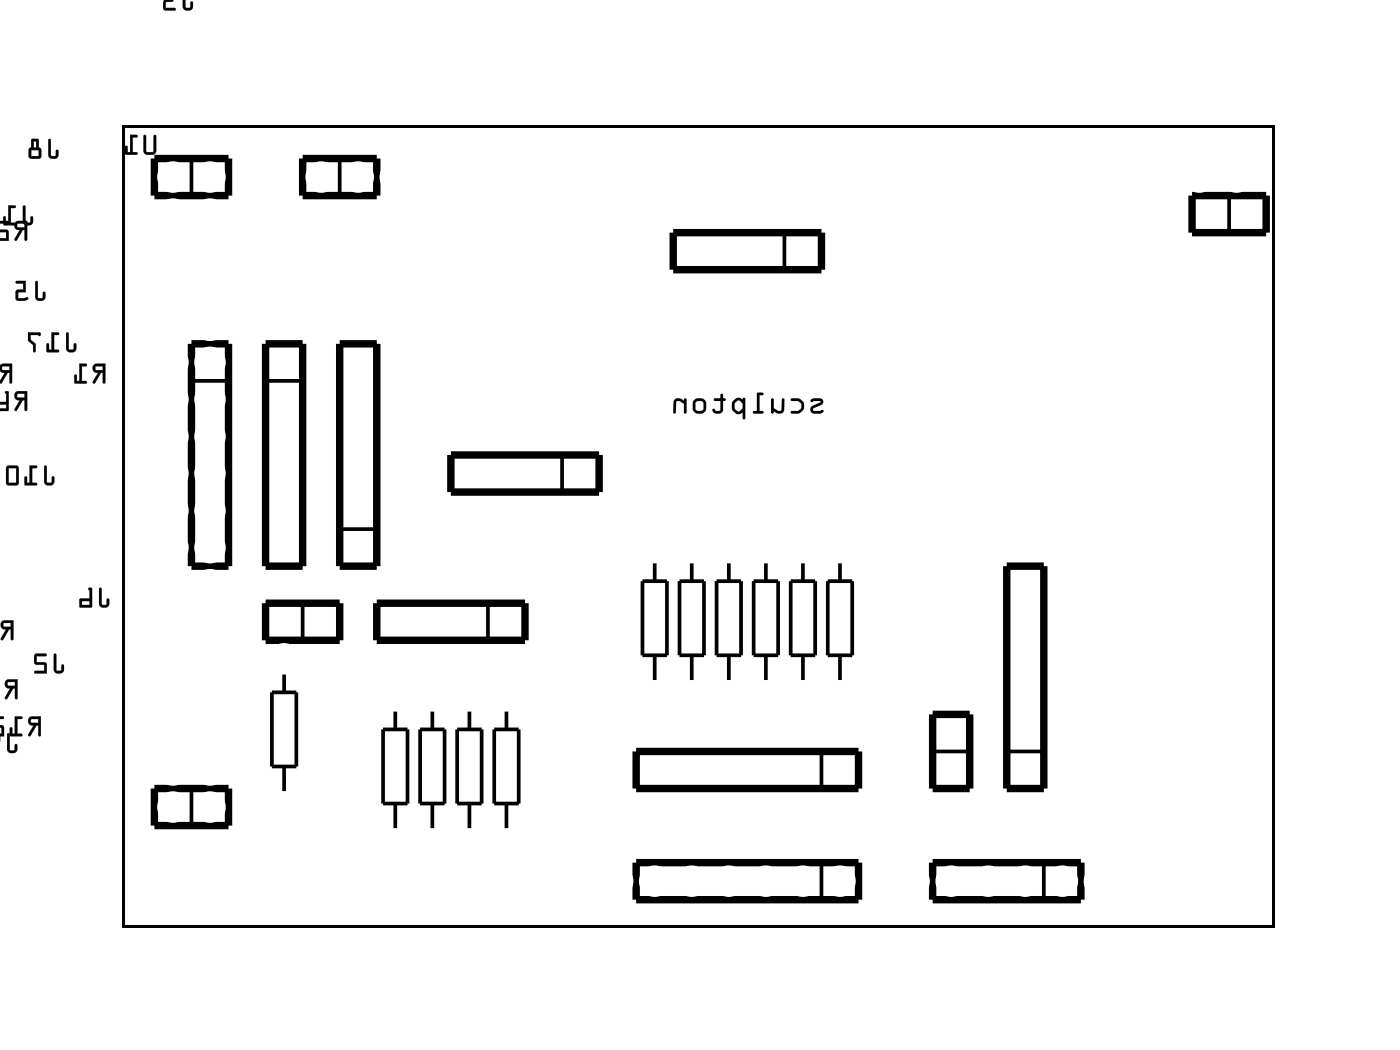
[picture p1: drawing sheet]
<svg xmlns="http://www.w3.org/2000/svg" width="96mm" height="72mm" viewBox="0 0 96 72" stroke-linecap="round" stroke-linejoin="round" font-family="sans-serif">
<path d="M8.5 8.7h78.8v54.8h-78.8z" fill="none" stroke="#000" stroke-width=".2"/>
<path d="M8.5 8.7h78.8v54.8h-78.8z" fill="none" stroke="#000" stroke-width=".07"/>
<g fill="none" stroke="#000" stroke-width=".51">
<path d="M10.6 10.9h5.1v2.5h-5.1zM20.7 10.9h5.1v2.5h-5.1zM46.1 15.9h10.2v2.6h-10.2zM81.7 13.4h5.1v2.5h-5.1zM13.1 23.6h2.6v15.2h-2.6zM18.2 23.6h2.5v15.2h-2.5zM23.3 23.6h2.5v15.2h-2.5zM30.9 31.2h10.2v2.5h-10.2zM69 38.8h2.5v15.2h-2.5zM10.6 54h5.1v2.6h-5.1zM18.2 41.3h5.1v2.6h-5.1zM25.8 41.3h10.2v2.6h-10.2z"/>
<path d="M43.6 51.5h15.2v2.5h-15.2zM43.6 59.1h15.2v2.6h-15.2zM63.9 59.1h10.2v2.6h-10.2zM63.9 49h2.6v5h-2.6z"/>
</g>
<g fill="none" stroke="#000" stroke-width=".25">
<path d="M13.1 10.9v2.5M23.3 10.9v2.5M53.8 15.9v2.6M84.2 13.4v2.5M13.1 26.1h2.6M18.2 26.1h2.5M23.3 36.3h2.5M38.5 31.2v2.5M44 39.8h1.7v5.1h-1.7zM44.9 38.5v1.3M46.6 39.8h1.7v5.1h-1.7zM47.4 38.5v1.3"/>
<path d="M49.1 39.8h1.7v5.1h-1.7zM50 38.5v1.3M51.7 39.8h1.6v5.1h-1.6zM52.5 38.5v1.3M54.2 39.8h1.7v5.1h-1.7zM55 38.5v1.3M56.7 39.8h1.7v5.1h-1.7zM57.6 38.5v1.3M13.1 54v2.6M18.6 47.5h1.7v5h-1.7zM19.5 46.1v1.4M19.5 52.5v1.9"/>
<path d="M20.7 41.3v2.6M26.3 50h1.6v5.1h-1.6zM27.1 48.6v1.4M27.1 55.1v1.8M28.8 50h1.7v5.1h-1.7zM29.6 48.6v1.4M29.6 55.1v1.8M31.3 50h1.7v5.1h-1.7zM32.2 48.6v1.4M32.2 55.1v1.8M33.4 41.3v2.6M33.9 50h1.7v5.1h-1.7z"/>
<path d="M34.7 48.6v1.4M34.7 55.1v1.8M44.9 44.9v1.8M47.4 44.9v1.8M50 44.9v1.8M52.5 44.9v1.8M55 44.9v1.8M56.3 51.5v2.5M56.3 59.1v2.6M57.6 44.9v1.8M63.9 51.5h2.6M69 51.5h2.5"/>
<path d="M71.5 59.1v2.6"/>
</g>
<g fill="#000">
<path d="M1.1 15.2a.32 .32 0 0 0-.1 .4 .32 .32 0 0 0 .4 .2l-.4 .7h.1l.5-.7h.1v.6l.1 .1 .1-1.4zM1.2 15.3h.5v.3h-.5zM-.1 15.1v.8h.5v.4h-.5v.2h.7l-.1-.7-.6-.1v-.4h.6l.1-.1z"/>
<path d="M1.1 15.2a.32 .32 0 0 0-.1 .4 .32 .32 0 0 0 .4 .2l-.4 .6a.1 .1 0 0 0 0 .1 .1 .1 0 0 0 .2 0l.4-.7h.1v.6a.1 .1 0 0 0 .1 .1 .1 .1 0 0 0 .1-.1v-1.3h-.6zM1.1 15.2l.8-.1-.1 1.4-.1-.1v-.6h-.1l-.4 .7-.2-.1 .4-.6a.31 .31 0 0 1-.4-.2 .31 .31 0 0 1 .1-.4zM1.2 15.4l.5-.1v.3h-.5zM1.2 15.3v.3h.5v-.3zM-.1 15.1v.8h.5v.4h-.5v.2h.7v-.7l-.7-.1v-.4h.6a.1 .1 0 0 0 .1-.1 .1 .1 0 0 0-.1-.1zM-.1 15.2h.7l-.1 .1h-.6v.4l.6 .1 .1 .7h-.7v-.2h.5v-.4h-.5z"/>
<path d="M1.6 14.1v1.1a.36 .36 0 0 0 .3 .3 .36 .36 0 0 0 .4-.3v-.3l-.1-.1-.1 .1v.3h-.3l-.1-1zM.6 14.1v1.2h-.2v-.4l-.1-.1-.1 .6h.8v-.1h-.3v-1h.3l.1-.2zM-.1 14.1v1.3z"/>
<path d="M1.6 14.1v1.1a.37 .37 0 0 0 .3 .3 .37 .37 0 0 0 .4-.3v-.3a.1 .1 0 0 0-.1-.1 .1 .1 0 0 0-.1 .1v.3h-.3v-1zM1.6 14.1l.1 .1v1h.4l.1-.4 .1 .1v.3a.35 .35 0 0 1-.4 .2 .35 .35 0 0 1-.3-.2zM.6 14.1v1.2h-.2v-.4a.1 .1 0 0 0-.1-.1 .1 .1 0 0 0-.1 .1v.5l.8 .1a.1 .1 0 0 0 .1-.1 .1 .1 0 0 0-.1-.1h-.3v-1h.3a.1 .1 0 0 0 .1-.1 .1 .1 0 0 0-.1-.1zM.6 14.1h.5l-.1 .1h-.3v1.1h.3v.1h-.8l.1-.6 .1 .1v.4h.2zM-.1 14.1v1.4zM-.1 14.1v1.3z"/>
<path d="M3.3 9.5v1.1a.36 .36 0 0 0 .4 .3 .36 .36 0 0 0 .3-.3v-.3h-.1h-.1v.4l-.3-.1v-1zM2.2 9.5l-.1 .6-.1 .2v.5l.1 .1h.6l.1-.2v-.4l-.1-.2-.1-.5zM2.1 10.3h.6v.4h-.6zM2.3 9.7h.2v.4h-.2z"/>
<path d="M3.3 9.5v1.1a.37 .37 0 0 0 .4 .3 .37 .37 0 0 0 .3-.3v-.3a.1 .1 0 0 0-.1 0 .1 .1 0 0 0-.1 0v.4h-.3v-1.1zM3.3 9.6h.2v1.1h.3l.1-.4h.1v.3a.35 .35 0 0 1-.3 .3 .35 .35 0 0 1-.4-.3zM2.2 9.5l-.1 .6-.1 .2v.5l.1 .1h.6l.1-.2v-.4l-.1-.2v-.5zM2.2 9.6h.4v.5l.2 .2v.4l-.1 .2h-.6l-.1-.1v-.5l.1-.2zM2.1 10.3h.6v.4h-.6zM2.1 10.3v.4h.6v-.4zM2.3 9.7h.2v.4h-.2zM2.3 9.7v.4h.2v-.4z"/>
<path d="M9.9 9.3v1.1l.1 .2h.5l.2-.3v-1h-.1h-.1v1.1h-.4l-.1-.1v-1zM8.9 9.2v1.2h-.2v-.4h-.1v.6h.8v-.2h-.3v-1h.3v-.1z"/>
<path d="M9.9 9.3l-.1 1 .1 .2 .2 .1h.4l.2-.2v-1.1a.1 .1 0 0 0-.1-.1 .1 .1 0 0 0-.1 .1v1.1h-.4l-.1-.1v-1zM9.9 9.3h.1v1l.1 .1h.4v-1.1h.1h.1v1l-.2 .3h-.5l-.1-.2zM8.9 9.2v1.2h-.2l.1-.3a.1 .1 0 0 0-.1-.1 .1 .1 0 0 0-.1 .1v.5h.8a.1 .1 0 0 0 0-.1 .1 .1 0 0 0 0-.1h-.3v-1h.3a.1 .1 0 0 0 0-.1 .1 .1 0 0 0 0-.1zM8.9 9.2l.5 .1v.1h-.3v1h.3v.2l-.8-.1v-.5h.1v.4h.2z"/>
<path d="M12.5 -.1v.6a.36 .36 0 0 0 .4 .2 .36 .36 0 0 0 .3-.2v-.3l-.1-.1v.1l-.1 .3h-.3v-.6zM11.2 -.1v.1v.2v.5h.8v-.1l-.6-.1v-.3l.4-.1 .1-.1h-.1l-.4-.1h.6z"/>
<path d="M12.5 -.1v.6a.37 .37 0 0 0 .4 .2 .37 .37 0 0 0 .3-.2v-.3a.1 .1 0 0 0-.1-.1 .1 .1 0 0 0-.1 .1v.3h-.2l-.1-.6zM12.5 -.1h.2v.6h.3l.1-.4 .1 .1v.3a.35 .35 0 0 1-.3 .2 .35 .35 0 0 1-.4-.2zM11.2 -.1v.1v.2v.5h.8a.1 .1 0 0 0 .1-.1 .1 .1 0 0 0-.1-.1h-.6v-.3l.4-.1a.09 .09 0 0 0 .1-.1 .09 .09 0 0 0-.1-.1h-.4h.7zM11.2 -.1h.8h-.7l.5 .1h.1l-.1 .1h-.4l-.1 .5h.7v.1h-.8v-.5l.1-.2z"/>
<path d="M0 25a.32 .32 0 0 0 0 .4 .32 .32 0 0 0 .3 .1l-.3 .7 .1 .1 .4-.8h.1v.7l.2 .1v-1.4zM.2 25.1h.4v.3h-.4zM-.1 24.9v1.4z"/>
<path d="M0 25a.32 .32 0 0 0 0 .4 .32 .32 0 0 0 .3 .1l-.3 .7a.1 .1 0 0 0 0 .1 .1 .1 0 0 0 .1 0l.4-.8h.1v.7a.1 .1 0 0 0 .1 .1 .1 .1 0 0 0 .1-.1v-1.3h-.6zM0 25l.8-.1v1.4l-.1-.1v-.7h-.2l-.4 .7h-.1l.3-.7a.31 .31 0 0 1-.3-.1 .31 .31 0 0 1 0-.4zM.2 25.1h.4v.3h-.4zM.2 25.1v.3h.5v-.3zM-.1 24.9v1.4zM-.1 24.9v1.4z"/>
<path d="M1.1 26.9a.32 .32 0 0 0-.1 .4 .32 .32 0 0 0 .4 .1l-.4 .7 .1 .1 .5-.8h.1v.7l.1 .1 .1-1.4zM1.2 27h.5v.3l-.5-.1zM.4 26.8v.7h-.5v.7l.7-.1v-1.2l-.1-.1zM-.1 27.7h.5v.3h-.5z"/>
<path d="M1.1 26.9a.32 .32 0 0 0-.1 .4 .32 .32 0 0 0 .4 .1l-.4 .6a.1 .1 0 0 0 0 .2 .11 .11 0 0 0 .2-.1l.4-.7h.1v.7a.1 .1 0 0 0 .1 .1 .1 .1 0 0 0 .1-.1v-1.3h-.6zM1.1 26.9l.8-.1-.1 1.4-.1-.1v-.7h-.1l-.4 .7h-.2l.4-.7a.31 .31 0 0 1-.4-.1 .31 .31 0 0 1 .1-.4zM1.2 27h.5v.3l-.5-.1zM1.2 27v.3h.5v-.3zM.4 26.8v.7h-.5v.7l.7-.1v-1.2l-.1-.1zM.4 26.8l.2 .1v1.2l-.7 .1v-.6h.5zM-.1 27.7h.5v.3h-.5zM-.1 27.7v.3h.5v-.3z"/>
<path d="M2.4 19.3v1.1a.36 .36 0 0 0 .4 .2 .36 .36 0 0 0 .3-.2v-.3l-.1-.1-.1 .1v.3h-.3v-1.1zM1.1 19.3v.1h.5v.4l-.5 .1v.6l.1 .1h.4a.15 .15 0 0 0 .3 0 .15 .15 0 0 0-.1-.2h-.6v-.4h.6v-.7z"/>
<path d="M2.4 19.3v1.1a.37 .37 0 0 0 .4 .2 .37 .37 0 0 0 .3-.2v-.3a.1 .1 0 0 0-.1-.1 .1 .1 0 0 0-.1 .1v.3h-.3v-1.1zM2.4 19.3h.2v1.1h.3l.1-.4 .1 .1v.3a.35 .35 0 0 1-.3 .2 .35 .35 0 0 1-.4-.2zM1.1 19.3v.1h.5v.4l-.5 .1v.6l.1 .1 .7-.1a.1 .1 0 0 0 0-.1 .1 .1 0 0 0-.1 0h-.6v-.4h.6v-.8zM1.1 19.3h.7v.7h-.6v.5l.6-.1h.1v.1l-.7 .1-.1-.1v-.6h.5v-.5h-.5z"/>
<path d="M3.1 31.9l-.1 1.1a.36 .36 0 0 0 .4 .3 .36 .36 0 0 0 .3-.3v-.3l-.1-.1v.1l-.1 .4-.3-.1v-1zM2 31.9v1.2h-.1l-.1-.4h-.1v.5l.8 .1v-.2h-.3v-1h.3v-.1zM.5 32l-.1 1.2 .2 .1h.6l.1-.2v-1.1l-.2-.1zM.6 32.1h.5v1h-.5z"/>
<path d="M3 31.9v1.1a.37 .37 0 0 0 .4 .3 .37 .37 0 0 0 .3-.3v-.3a.1 .1 0 0 0-.1-.1 .1 .1 0 0 0-.1 .1v.4h-.3v-1.1zM3.1 31.9l.1 .1v1l.3 .1 .1-.4h.1v.3a.35 .35 0 0 1-.3 .3 .35 .35 0 0 1-.4-.3zM2 31.9v1.2h-.1v-.4a.1 .1 0 0 0-.1-.1 .1 .1 0 0 0-.1 .1v.6h.8a.1 .1 0 0 0 .1-.1 .1 .1 0 0 0-.1-.1h-.3v-1h.3a.1 .1 0 0 0 .1-.1 .1 .1 0 0 0-.1-.1zM2 31.9l.5 .1v.1h-.3v1h.3v.2l-.8-.1v-.5h.1v.4h.2zM.5 32l-.1 1.2 .2 .1h.6l.1-.2v-1.1l-.2-.1zM.5 32l.6-.1 .2 .1v1.1l-.1 .1-.6 .1-.2-.1zM.6 32.1h.5v1h-.5zM.6 32.1v1h.5v-1z"/>
<path d="M4.6 22.8l-.1 1.1a.36 .36 0 0 0 .4 .3 .36 .36 0 0 0 .3-.3v-.3l-.1-.1v.1l-.1 .3h-.3v-1zM3.5 22.8v1.2h-.1v-.4l-.2-.1v.6h.8v-.1h-.3v-1h.3v-.2zM1.9 22.8v.6l.4 .3v.4h.1v-.5l-.3-.3v-.3h.5h.1l.1-.2z"/>
<path d="M4.6 22.8l-.1 1.1a.37 .37 0 0 0 .4 .3 .37 .37 0 0 0 .3-.3v-.3a.1 .1 0 0 0-.1-.1 .1 .1 0 0 0-.1 .1v.3h-.3v-1zM4.6 22.8l.1 .1v1l.3 .1 .1-.5 .1 .1v.3a.35 .35 0 0 1-.3 .2 .35 .35 0 0 1-.4-.2zM3.5 22.8v1.2h-.1v-.4a.1 .1 0 0 0-.1-.1 .1 .1 0 0 0-.1 .1v.5l.8 .1a.1 .1 0 0 0 .1-.1 .1 .1 0 0 0-.1-.1h-.3v-1h.3a.1 .1 0 0 0 .1-.1 .1 .1 0 0 0-.1-.1zM3.5 22.8h.5v.1l-.3 .1v1h.3v.1h-.8v-.6l.1 .1 .1 .4h.1zM1.9 22.8v.6l.4 .3v.4a.1 .1 0 0 0 .1 .1 .1 .1 0 0 0 .1-.1l-.1-.5-.3-.3v-.3h.5h.1l.1-.2zM1.9 22.8h.9l-.1 .2h-.1h-.5v.3l.3 .3v.5h-.1v-.5l-.4-.3z"/>
<path d="M6.4 25a.32 .32 0 0 0 0 .4 .32 .32 0 0 0 .3 .1l-.3 .7 .1 .1 .4-.8h.1v.7l.2 .1v-1.4zM6.6 25.1h.4v.3h-.4zM5.4 24.9v1.2h-.1v-.4h-.2v.5l.8 .1v-.2h-.3v-1h.3l.1-.1z"/>
<path d="M6.4 25a.32 .32 0 0 0 0 .4 .32 .32 0 0 0 .3 .1l-.3 .7a.1 .1 0 0 0 0 .1 .1 .1 0 0 0 .1 0l.4-.8h.1v.7a.1 .1 0 0 0 .1 .1 .1 .1 0 0 0 .1-.1v-1.3h-.6zM6.4 25l.8-.1v1.4l-.1-.1v-.7h-.2l-.4 .7h-.1l.3-.7a.31 .31 0 0 1-.3-.1 .31 .31 0 0 1 0-.4zM6.6 25.1h.4v.3h-.4zM6.6 25.1v.3h.5v-.3zM5.4 24.9v1.2h-.1v-.3a.1 .1 0 0 0-.1-.1 .1 .1 0 0 0-.1 .1v.5h.8a.1 .1 0 0 0 .1-.1 .1 .1 0 0 0-.1-.1h-.3v-1h.3a.1 .1 0 0 0 .1-.1 .1 .1 0 0 0-.1-.1zM5.4 24.9l.5 .1v.1h-.3v1h.3v.2l-.8-.1v-.5h.2v.4h.1z"/>
<path d="M55.6 27.4a.1 .1 0 0 0 0 .2 .11 .11 0 0 0 .2-.1h.4l-.6 .4-.1 .2 .1 .2 .6 .1 .2-.1a.1 .1 0 0 0 0-.2 .1 .1 0 0 0-.2 0l-.4 .1-.1-.1 .6-.3a.24 .24 0 0 0 .1-.3 .24 .24 0 0 0-.2-.2h-.4zM55.6 27.4a.71 .71 0 0 1 .8 0v.1l-.1 .2-.6 .4 .1 .1 .5-.1a.1 .1 0 0 1 .1 0 .1 .1 0 0 1 0 .2l-.6 .1a.29 .29 0 0 1-.3-.3 .29 .29 0 0 1 .2-.3l.5-.3h-.4a.12 .12 0 0 1-.2 .1 .12 .12 0 0 1 0-.2zM54.2 27.3v.2h.5l.2 .2v.3l-.2 .1-.4 .1a.09 .09 0 0 0-.1 .1 .09 .09 0 0 0 .1 .1l.6-.1 .2-.2v-.4l-.1-.2-.2-.2zM54.2 27.3l.7 .1a.52 .52 0 0 1 0 .9l-.6 .1a.09 .09 0 0 1-.1-.1 .09 .09 0 0 1 .1-.1l.4-.1 .2-.1v-.3l-.2-.2h-.5zM52.9 27.3l-.1 1a.09 .09 0 0 0 .1 .1 .09 .09 0 0 0 .1-.1v-.1l.2 .1a.36 .36 0 0 0 .5-.2l.1-.7a.09 .09 0 0 0-.1-.1 .09 .09 0 0 0-.1 .1v.7l-.3 .1-.3-.2v-.6zM52.9 27.3l.1 .1v.6l.3 .2 .2-.1 .1-.7a.09 .09 0 0 1 .1-.1 .09 .09 0 0 1 .1 .1l-.1 .7a.4 .4 0 0 1-.3 .3 .4 .4 0 0 1-.4-.2v.1a.09 .09 0 0 1-.1 .1 .09 .09 0 0 1-.1-.1zM51.9 26.9v1.3h-.2a.09 .09 0 0 0-.1 .1 .09 .09 0 0 0 .1 .1h.5a.09 .09 0 0 0 .1-.1 .09 .09 0 0 0-.1-.1h-.1v-1.1h.1a.09 .09 0 0 0 .1-.1 .09 .09 0 0 0-.1-.1zM51.9 26.9h.3a.09 .09 0 0 1 .1 .1 .09 .09 0 0 1-.1 .1h-.1v1.1h.1a.09 .09 0 0 1 .1 .1 .09 .09 0 0 1-.1 .1h-.5a.09 .09 0 0 1-.1-.1 .09 .09 0 0 1 .1-.1h.2zM50.3 27.5l-.1 .1v.5l.3 .3h.2l.2-.2v.5a.09 .09 0 0 0 .1 0 .09 .09 0 0 0 .1 0v-1.3a.1 .1 0 0 0-.1-.1 .1 .1 0 0 0-.1 .1l-.3-.1zM50.3 27.5a.37 .37 0 0 1 .6-.1 .1 .1 0 0 1 .1-.1 .1 .1 0 0 1 .1 .1v1.3a.09 .09 0 0 1-.1 0 .09 .09 0 0 1-.1 0v-.4l-.2 .1-.3-.1a.63 .63 0 0 1-.2-.7zM50.4 27.6l.2-.2 .3 .3v.3l-.2 .2-.3-.2zM50.4 27.6v.4l.3 .2 .2-.2v-.3l-.3-.3zM48.9 27.3l.1 .2h.4v.6l-.1 .1h-.2l-.2-.2-.1 .1a.39 .39 0 0 0 .4 .3 .39 .39 0 0 0 .4-.3v-.6h.1a.09 .09 0 0 0 0-.1 .09 .09 0 0 0 0-.1h-.1v-.2a.09 .09 0 0 0-.1-.1 .09 .09 0 0 0-.1 .1v.2zM48.9 27.3h.5v-.2a.09 .09 0 0 1 .1-.1 .09 .09 0 0 1 .1 .1v.2h.1a.09 .09 0 0 1 0 .1 .09 .09 0 0 1 0 .1h-.1v.6a.37 .37 0 0 1-.4 .3 .37 .37 0 0 1-.4-.3l.1-.1 .2 .2h.2l.1-.1v-.6h-.4zM47.4 27.8a.53 .53 0 0 0 1 0 .53 .53 0 0 0-1 0zM47.4 27.8a.53 .53 0 0 1 1 0 .53 .53 0 0 1-1 0zM47.7 27.5h.4l.1 .1v.4l-.1 .1-.3 .1-.1-.1zM47.7 27.5v.6l.1 .1 .3-.1 .1-.1v-.4l-.1-.1zM46.2 27.4v.2l-.1 .7a.09 .09 0 0 0 .1 .1 .09 .09 0 0 0 .1-.1v-.7l.1-.1 .5 .2v.6a.09 .09 0 0 0 .1 .1 .09 .09 0 0 0 .1-.1v-.9a.09 .09 0 0 0-.1-.1 .09 .09 0 0 0-.1 .1v.1l-.4-.2zM46.2 27.4l.3-.1 .4 .2v-.1a.09 .09 0 0 1 .1-.1 .09 .09 0 0 1 .1 .1v.9a.09 .09 0 0 1-.1 .1 .09 .09 0 0 1-.1-.1v-.6l-.3-.2h-.2l-.1 .8a.09 .09 0 0 1-.1 .1 .09 .09 0 0 1-.1-.1l.1-.7z"/>
<path d="M55.6 27.4a.11 .11 0 0 0 0 .2 .11 .11 0 0 0 .2-.1h.4l-.5 .3a.29 .29 0 0 0-.2 .3 .29 .29 0 0 0 .3 .3l.6-.1a.12 .12 0 0 0-.1-.2 .12 .12 0 0 0-.1 .1h-.4l-.1-.1 .6-.3a.24 .24 0 0 0 .1-.3 .24 .24 0 0 0-.2-.2h-.4zM54.2 27.3v.2h.5l.2 .2v.3l-.2 .1-.4 .1a.09 .09 0 0 0-.1 .1 .09 .09 0 0 0 .1 .1h.4a.53 .53 0 0 0 .4-.6 .53 .53 0 0 0-.4-.5zM52.9 27.3l-.1 1a.09 .09 0 0 0 .1 .1 .09 .09 0 0 0 .1-.1v-.1a.4 .4 0 0 0 .4 .2 .4 .4 0 0 0 .3-.3l.1-.7a.09 .09 0 0 0-.1-.1 .09 .09 0 0 0-.1 .1v.7l-.3 .1-.3-.2v-.6zM51.9 26.9v1.3h-.2a.09 .09 0 0 0-.1 .1 .09 .09 0 0 0 .1 .1h.5a.09 .09 0 0 0 .1-.1 .09 .09 0 0 0-.1-.1h-.1v-1.1h.1a.09 .09 0 0 0 .1-.1 .09 .09 0 0 0-.1-.1zM50.3 27.5l-.1 .1a.57 .57 0 0 0 .4 .8l.3-.1v.4a.09 .09 0 0 0 .1 0 .09 .09 0 0 0 .1 0v-1.3a.1 .1 0 0 0-.1-.1 .1 .1 0 0 0-.1 .1l-.2-.1a.41 .41 0 0 0-.4 .2zM50.4 27.6l.2-.2 .3 .3v.3l-.2 .2-.3-.2zM48.9 27.3l.1 .2h.4v.6l-.1 .1h-.2l-.2-.2-.1 .1a.37 .37 0 0 0 .4 .3 .37 .37 0 0 0 .4-.3v-.6h.1a.09 .09 0 0 0 0-.1 .09 .09 0 0 0 0-.1h-.1v-.2a.09 .09 0 0 0-.1-.1 .09 .09 0 0 0-.1 .1v.2zM47.4 27.8a.53 .53 0 0 0 1 0 .53 .53 0 0 0-1 0zM47.7 27.5h.4l.1 .1v.4l-.1 .1-.3 .1-.1-.1zM46.2 27.4v.2l-.1 .7a.09 .09 0 0 0 .1 .1 .09 .09 0 0 0 .1-.1v-.7l.1-.1 .5 .2v.6a.09 .09 0 0 0 .1 .1 .09 .09 0 0 0 .1-.1v-.9a.09 .09 0 0 0-.1-.1 .09 .09 0 0 0-.1 .1v.1l-.4-.2z"/>
<path d="M.1 42.6a.32 .32 0 0 0 0 .4 .32 .32 0 0 0 .3 .1l-.3 .7 .1 .1 .4-.8h.1v.7l.2 .1v-1.4zM.3 42.7h.4v.3h-.4zM-.1 42.5v1.4zM-.1 42.5v1.4zM-.1 42.7v1z"/>
<path d="M.1 42.6a.32 .32 0 0 0 0 .4 .32 .32 0 0 0 .3 .1l-.3 .6a.1 .1 0 0 0 0 .2 .1 .1 0 0 0 .1-.1l.4-.7h.1v.7a.1 .1 0 0 0 .1 .1 .1 .1 0 0 0 .1-.1v-1.3h-.6zM.1 42.6l.8-.1v1.4l-.1-.1v-.7h-.2l-.4 .7h-.1l.3-.7a.31 .31 0 0 1-.3-.1 .31 .31 0 0 1 0-.4zM.3 42.7h.4v.3l-.4-.1zM.2 42.7l.1 .3h.5v-.3zM-.1 42.5v1.4zM-.1 42.5v1.4zM-.1 42.5v1.4zM-.1 42.5v1.4zM-.1 42.7v1zM-.1 42.7v1z"/>
<path d="M.5 50.3v1.1a.36 .36 0 0 0 .3 .2 .36 .36 0 0 0 .4-.2v-.4h-.1h-.1v.4h-.3v-1.1zM-.1 50.3v1.3zM-.1 50.4v.3z"/>
<path d="M.5 50.3v1.1a.37 .37 0 0 0 .3 .2 .37 .37 0 0 0 .4-.2v-.3a.1 .1 0 0 0-.1-.1 .1 .1 0 0 0-.1 .1v.3h-.3v-1.1zM.5 50.3h.2v1.1h.3l.1-.4 .1 .1v.3a.35 .35 0 0 1-.4 .2 .35 .35 0 0 1-.3-.2zM-.1 50.2v1.4l.1-.8zM-.1 50.3v1.3zM-.1 50.4v.3zM-.1 50.4v.3z"/>
<path d="M.4 46.6a.32 .32 0 0 0 0 .4 .32 .32 0 0 0 .3 .2l-.4 .7h.2l.4-.7h.1v.6l.1 .1 .1-1.3zM.5 46.8l.5-.1v.3h-.4zM-.1 46.6v1.3zM-.1 46.6v1.3z"/>
<path d="M.4 46.6a.32 .32 0 0 0-.1 .4 .32 .32 0 0 0 .4 .2l-.4 .6a.1 .1 0 0 0 .1 .1 .1 .1 0 0 0 .1 0l.4-.7h.1v.6a.1 .1 0 0 0 .1 .1 .1 .1 0 0 0 .1-.1v-1.2h-.6zM.4 46.6h.8l-.1 1.3-.1-.1v-.6h-.1l-.4 .7h-.2l.4-.7a.31 .31 0 0 1-.3-.2 .31 .31 0 0 1 0-.4zM.5 46.8l.5-.1v.3h-.4zM.5 46.8l.1 .2h.4v-.3zM-.1 46.6v1.3zM-.1 46.6v1.3zM-.1 46.6v1.3zM-.1 46.6v1.3z"/>
<path d="M2 49.2a.32 .32 0 0 0 0 .4 .32 .32 0 0 0 .3 .1l-.4 .7 .2 .1 .4-.8h.1v.7l.1 .1 .1-1.4zM2.1 49.3h.5v.2h-.4zM1 49.1v1.2h-.2v-.4h-.1v.5l.8 .1v-.2h-.3v-1h.3v-.1zM-.1 49.1v.8h.2v.4h-.2v.2h.4v-.7l-.4-.1v-.4h.3l.1-.1z"/>
<path d="M2 49.2a.32 .32 0 0 0-.1 .4 .32 .32 0 0 0 .4 .1l-.4 .6a.11 .11 0 0 0 .1 .2 .1 .1 0 0 0 .1-.1l.4-.7h.1v.7a.1 .1 0 0 0 .1 .1 .1 .1 0 0 0 .1-.1v-1.3h-.6zM2 49.2l.8-.1-.1 1.4-.1-.1v-.7h-.1l-.4 .7h-.2l.4-.7a.31 .31 0 0 1-.3-.1 .31 .31 0 0 1 0-.4zM2.1 49.3h.5v.2h-.4zM2.1 49.3l.1 .3h.4v-.3zM1 49.1v1.2h-.2l.1-.4a.1 .1 0 0 0-.1-.1 .1 .1 0 0 0-.1 .1v.5l.8 .1a.1 .1 0 0 0 0-.1 .1 .1 0 0 0 0-.1h-.3v-1h.3a.1 .1 0 0 0 0-.1 .1 .1 0 0 0 0-.1zM1 49.1l.5 .1v.1h-.3v1h.3v.2l-.8-.1v-.5h.1v.4h.2zM-.1 49.1v.8h.2v.4h-.2v.2h.4v-.7l-.1-.1h-.3v-.4h.3a.1 .1 0 0 0 .1-.1 .1 .1 0 0 0-.1-.1zM-.1 49.1l.4 .1-.1 .1h-.3v.4l.4 .1v.7h-.4v-.2h.2v-.4h-.2z"/>
<path d="M3.7 44.8v1.1a.36 .36 0 0 0 .3 .3 .36 .36 0 0 0 .4-.3v-.3l-.1-.1-.1 .1v.4l-.3-.1v-1zM2.4 44.8l-.1 .7 .2 .1h.5v.4h-.6l-.1 .1 .9 .1v-.8h-.7v-.4h.6l.1-.1z"/>
<path d="M3.7 44.8v1.1a.37 .37 0 0 0 .3 .3 .37 .37 0 0 0 .4-.3v-.3a.1 .1 0 0 0-.1-.1 .1 .1 0 0 0-.1 .1v.4l-.3-.1v-1zM3.7 44.8l.2 .1v1l.3 .1 .1-.5 .1 .1v.3a.35 .35 0 0 1-.4 .3 .35 .35 0 0 1-.3-.3zM2.4 44.8v.7l.6 .1v.4h-.6a.1 .1 0 0 0-.1 .1 .1 .1 0 0 0 .1 .1h.8v-.8h-.7v-.4h.6a.1 .1 0 0 0 .1-.1 .1 .1 0 0 0-.1-.1zM2.4 44.9h.8l-.1 .1h-.6v.4h.6l.1 .8-.8-.1v-.1h.6v-.4h-.5l-.1-.1z"/>
<path d="M6.8 40.3v1.1a.36 .36 0 0 0 .3 .3 .36 .36 0 0 0 .4-.3v-.3l-.1-.1-.1 .1v.3h-.3v-1zM6.1 40.3v.7h-.6v.6h.8v-1.2v-.1zM5.6 41.2h.5v.3h-.5z"/>
<path d="M6.8 40.3v1.1a.37 .37 0 0 0 .3 .3 .37 .37 0 0 0 .4-.3v-.3a.1 .1 0 0 0-.1-.1 .1 .1 0 0 0-.1 .1v.3h-.3v-1zM6.8 40.3l.2 .1v1h.3l.1-.4 .1 .1v.3a.35 .35 0 0 1-.4 .2 .35 .35 0 0 1-.3-.2zM6.1 40.3v.7h-.6v.6h.8v-1.2v-.1zM6.1 40.3l.2 .1v1.2h-.8v-.5l.6-.1zM5.6 41.2h.5v.3h-.5zM5.6 41.2v.3h.5v-.3z"/>
</g>
<circle cx="84.8" cy="12.1" r=".7" fill="#fff"/>
<circle cx="84.8" cy="12.1" r=".7" fill="none" stroke="#fff" stroke-width=".76" stroke-linecap="butt"/>
<circle cx="82.2" cy="12.1" r=".7" fill="#fff"/>
<circle cx="82.2" cy="12.1" r=".7" fill="none" stroke="#fff" stroke-width=".76" stroke-linecap="butt"/>
<circle cx="79.7" cy="12.1" r=".7" fill="#fff"/>
<circle cx="79.7" cy="12.1" r=".7" fill="none" stroke="#fff" stroke-width=".76" stroke-linecap="butt"/>
<circle cx="77.1" cy="12.1" r=".7" fill="#fff"/>
<circle cx="77.1" cy="12.1" r=".7" fill="none" stroke="#fff" stroke-width=".76" stroke-linecap="butt"/>
<circle cx="74.6" cy="12.1" r=".7" fill="#fff"/>
<circle cx="74.6" cy="12.1" r=".7" fill="none" stroke="#fff" stroke-width=".76" stroke-linecap="butt"/>
<circle cx="72.1" cy="12.1" r=".7" fill="#fff"/>
<circle cx="72.1" cy="12.1" r=".7" fill="none" stroke="#fff" stroke-width=".76" stroke-linecap="butt"/>
<circle cx="69.5" cy="12.1" r=".7" fill="#fff"/>
<circle cx="69.5" cy="12.1" r=".7" fill="none" stroke="#fff" stroke-width=".76" stroke-linecap="butt"/>
<circle cx="67" cy="12.1" r=".7" fill="#fff"/>
<circle cx="67" cy="12.1" r=".7" fill="none" stroke="#fff" stroke-width=".76" stroke-linecap="butt"/>
<circle cx="62.7" cy="12.1" r=".7" fill="#fff"/>
<circle cx="62.7" cy="12.1" r=".7" fill="none" stroke="#fff" stroke-width=".76" stroke-linecap="butt"/>
<circle cx="60.1" cy="12.1" r=".7" fill="#fff"/>
<circle cx="60.1" cy="12.1" r=".7" fill="none" stroke="#fff" stroke-width=".76" stroke-linecap="butt"/>
<circle cx="57.6" cy="12.1" r=".7" fill="#fff"/>
<circle cx="57.6" cy="12.1" r=".7" fill="none" stroke="#fff" stroke-width=".76" stroke-linecap="butt"/>
<circle cx="55" cy="12.1" r=".7" fill="#fff"/>
<circle cx="55" cy="12.1" r=".7" fill="none" stroke="#fff" stroke-width=".76" stroke-linecap="butt"/>
<circle cx="52.5" cy="12.1" r=".7" fill="#fff"/>
<circle cx="52.5" cy="12.1" r=".7" fill="none" stroke="#fff" stroke-width=".76" stroke-linecap="butt"/>
<circle cx="50" cy="12.1" r=".7" fill="#fff"/>
<circle cx="50" cy="12.1" r=".7" fill="none" stroke="#fff" stroke-width=".76" stroke-linecap="butt"/>
<circle cx="47.4" cy="12.1" r=".7" fill="#fff"/>
<circle cx="47.4" cy="12.1" r=".7" fill="none" stroke="#fff" stroke-width=".76" stroke-linecap="butt"/>
<circle cx="44.9" cy="12.1" r=".7" fill="#fff"/>
<circle cx="44.9" cy="12.1" r=".7" fill="none" stroke="#fff" stroke-width=".76" stroke-linecap="butt"/>
<circle cx="75.4" cy="60.4" r=".7" fill="#fff"/>
<circle cx="75.4" cy="60.4" r=".7" fill="none" stroke="#fff" stroke-width=".76" stroke-linecap="butt"/>
<circle cx="72.8" cy="60.4" r=".7" fill="#fff"/>
<circle cx="72.8" cy="60.4" r=".7" fill="none" stroke="#fff" stroke-width=".76" stroke-linecap="butt"/>
<circle cx="70.3" cy="60.4" r=".7" fill="#fff"/>
<circle cx="70.3" cy="60.4" r=".7" fill="none" stroke="#fff" stroke-width=".76" stroke-linecap="butt"/>
<circle cx="67.7" cy="60.4" r=".7" fill="#fff"/>
<circle cx="67.7" cy="60.4" r=".7" fill="none" stroke="#fff" stroke-width=".76" stroke-linecap="butt"/>
<circle cx="65.2" cy="60.4" r=".7" fill="#fff"/>
<circle cx="65.2" cy="60.4" r=".7" fill="none" stroke="#fff" stroke-width=".76" stroke-linecap="butt"/>
<circle cx="62.7" cy="60.4" r=".7" fill="#fff"/>
<circle cx="62.7" cy="60.4" r=".7" fill="none" stroke="#fff" stroke-width=".76" stroke-linecap="butt"/>
<circle cx="57.6" cy="60.4" r=".7" fill="#fff"/>
<circle cx="57.6" cy="60.4" r=".7" fill="none" stroke="#fff" stroke-width=".76" stroke-linecap="butt"/>
<circle cx="55" cy="60.4" r=".7" fill="#fff"/>
<circle cx="55" cy="60.4" r=".7" fill="none" stroke="#fff" stroke-width=".76" stroke-linecap="butt"/>
<circle cx="52.5" cy="60.4" r=".7" fill="#fff"/>
<circle cx="52.5" cy="60.4" r=".7" fill="none" stroke="#fff" stroke-width=".76" stroke-linecap="butt"/>
<circle cx="50" cy="60.4" r=".7" fill="#fff"/>
<circle cx="50" cy="60.4" r=".7" fill="none" stroke="#fff" stroke-width=".76" stroke-linecap="butt"/>
<circle cx="47.4" cy="60.4" r=".7" fill="#fff"/>
<circle cx="47.4" cy="60.4" r=".7" fill="none" stroke="#fff" stroke-width=".76" stroke-linecap="butt"/>
<circle cx="44.9" cy="60.4" r=".7" fill="#fff"/>
<circle cx="44.9" cy="60.4" r=".7" fill="none" stroke="#fff" stroke-width=".76" stroke-linecap="butt"/>
<circle cx="39.8" cy="12.1" r=".7" fill="#fff"/>
<circle cx="39.8" cy="12.1" r=".7" fill="none" stroke="#fff" stroke-width=".76" stroke-linecap="butt"/>
<circle cx="37.3" cy="12.1" r=".7" fill="#fff"/>
<circle cx="37.3" cy="12.1" r=".7" fill="none" stroke="#fff" stroke-width=".76" stroke-linecap="butt"/>
<circle cx="34.7" cy="12.1" r=".7" fill="#fff"/>
<circle cx="34.7" cy="12.1" r=".7" fill="none" stroke="#fff" stroke-width=".76" stroke-linecap="butt"/>
<circle cx="32.2" cy="12.1" r=".7" fill="#fff"/>
<circle cx="32.2" cy="12.1" r=".7" fill="none" stroke="#fff" stroke-width=".76" stroke-linecap="butt"/>
<circle cx="29.6" cy="12.1" r=".7" fill="#fff"/>
<circle cx="29.6" cy="12.1" r=".7" fill="none" stroke="#fff" stroke-width=".76" stroke-linecap="butt"/>
<circle cx="27.1" cy="12.1" r=".7" fill="#fff"/>
<circle cx="27.1" cy="12.1" r=".7" fill="none" stroke="#fff" stroke-width=".76" stroke-linecap="butt"/>
<circle cx="24.6" cy="12.1" r=".7" fill="#fff"/>
<circle cx="24.6" cy="12.1" r=".7" fill="none" stroke="#fff" stroke-width=".76" stroke-linecap="butt"/>
<circle cx="22" cy="12.1" r=".7" fill="#fff"/>
<circle cx="22" cy="12.1" r=".7" fill="none" stroke="#fff" stroke-width=".76" stroke-linecap="butt"/>
<circle cx="42.3" cy="60.4" r=".7" fill="#fff"/>
<circle cx="42.3" cy="60.4" r=".7" fill="none" stroke="#fff" stroke-width=".76" stroke-linecap="butt"/>
<circle cx="39.8" cy="60.4" r=".7" fill="#fff"/>
<circle cx="39.8" cy="60.4" r=".7" fill="none" stroke="#fff" stroke-width=".76" stroke-linecap="butt"/>
<circle cx="34.7" cy="60.4" r=".7" fill="#fff"/>
<circle cx="34.7" cy="60.4" r=".7" fill="none" stroke="#fff" stroke-width=".76" stroke-linecap="butt"/>
<circle cx="32.2" cy="60.4" r=".7" fill="#fff"/>
<circle cx="32.2" cy="60.4" r=".7" fill="none" stroke="#fff" stroke-width=".76" stroke-linecap="butt"/>
<circle cx="29.6" cy="60.4" r=".7" fill="#fff"/>
<circle cx="29.6" cy="60.4" r=".7" fill="none" stroke="#fff" stroke-width=".76" stroke-linecap="butt"/>
<circle cx="27.1" cy="60.4" r=".7" fill="#fff"/>
<circle cx="27.1" cy="60.4" r=".7" fill="none" stroke="#fff" stroke-width=".76" stroke-linecap="butt"/>
<circle cx="24.6" cy="60.4" r=".7" fill="#fff"/>
<circle cx="24.6" cy="60.4" r=".7" fill="none" stroke="#fff" stroke-width=".76" stroke-linecap="butt"/>
<circle cx="22" cy="60.4" r=".7" fill="#fff"/>
<circle cx="22" cy="60.4" r=".7" fill="none" stroke="#fff" stroke-width=".76" stroke-linecap="butt"/>
<circle cx="19.5" cy="60.4" r=".7" fill="#fff"/>
<circle cx="19.5" cy="60.4" r=".7" fill="none" stroke="#fff" stroke-width=".76" stroke-linecap="butt"/>
<circle cx="16.9" cy="60.4" r=".7" fill="#fff"/>
<circle cx="16.9" cy="60.4" r=".7" fill="none" stroke="#fff" stroke-width=".76" stroke-linecap="butt"/>
<circle cx="14.4" cy="12.1" r=".7" fill="#fff"/>
<circle cx="14.4" cy="12.1" r=".7" fill="none" stroke="#fff" stroke-width=".76" stroke-linecap="butt"/>
<circle cx="11.9" cy="12.1" r=".7" fill="#fff"/>
<circle cx="11.9" cy="12.1" r=".7" fill="none" stroke="#fff" stroke-width=".76" stroke-linecap="butt"/>
<circle cx="14.4" cy="14.7" r=".7" fill="#fff"/>
<circle cx="14.4" cy="14.7" r=".7" fill="none" stroke="#fff" stroke-width=".76" stroke-linecap="butt"/>
<circle cx="11.9" cy="14.7" r=".7" fill="#fff"/>
<circle cx="11.9" cy="14.7" r=".7" fill="none" stroke="#fff" stroke-width=".76" stroke-linecap="butt"/>
<circle cx="14.4" cy="17.2" r=".7" fill="#fff"/>
<circle cx="14.4" cy="17.2" r=".7" fill="none" stroke="#fff" stroke-width=".76" stroke-linecap="butt"/>
<circle cx="11.9" cy="17.2" r=".7" fill="#fff"/>
<circle cx="11.9" cy="17.2" r=".7" fill="none" stroke="#fff" stroke-width=".76" stroke-linecap="butt"/>
<circle cx="14.4" cy="19.8" r=".7" fill="#fff"/>
<circle cx="14.4" cy="19.8" r=".7" fill="none" stroke="#fff" stroke-width=".76" stroke-linecap="butt"/>
<circle cx="11.9" cy="19.8" r=".7" fill="#fff"/>
<circle cx="11.9" cy="19.8" r=".7" fill="none" stroke="#fff" stroke-width=".76" stroke-linecap="butt"/>
<circle cx="14.4" cy="22.3" r=".7" fill="#fff"/>
<circle cx="14.4" cy="22.3" r=".7" fill="none" stroke="#fff" stroke-width=".76" stroke-linecap="butt"/>
<circle cx="11.9" cy="22.3" r=".7" fill="#fff"/>
<circle cx="11.9" cy="22.3" r=".7" fill="none" stroke="#fff" stroke-width=".76" stroke-linecap="butt"/>
<circle cx="14.4" cy="24.8" r=".7" fill="#fff"/>
<circle cx="14.4" cy="24.8" r=".7" fill="none" stroke="#fff" stroke-width=".76" stroke-linecap="butt"/>
<circle cx="11.9" cy="24.8" r=".7" fill="#fff"/>
<circle cx="11.9" cy="24.8" r=".7" fill="none" stroke="#fff" stroke-width=".76" stroke-linecap="butt"/>
<circle cx="14.4" cy="27.4" r=".7" fill="#fff"/>
<circle cx="14.4" cy="27.4" r=".7" fill="none" stroke="#fff" stroke-width=".76" stroke-linecap="butt"/>
<circle cx="11.9" cy="27.4" r=".7" fill="#fff"/>
<circle cx="11.9" cy="27.4" r=".7" fill="none" stroke="#fff" stroke-width=".76" stroke-linecap="butt"/>
<circle cx="14.4" cy="29.9" r=".7" fill="#fff"/>
<circle cx="14.4" cy="29.9" r=".7" fill="none" stroke="#fff" stroke-width=".76" stroke-linecap="butt"/>
<circle cx="11.9" cy="29.9" r=".7" fill="#fff"/>
<circle cx="11.9" cy="29.9" r=".7" fill="none" stroke="#fff" stroke-width=".76" stroke-linecap="butt"/>
<circle cx="14.4" cy="32.5" r=".7" fill="#fff"/>
<circle cx="14.4" cy="32.5" r=".7" fill="none" stroke="#fff" stroke-width=".76" stroke-linecap="butt"/>
<circle cx="11.9" cy="32.5" r=".7" fill="#fff"/>
<circle cx="11.9" cy="32.5" r=".7" fill="none" stroke="#fff" stroke-width=".76" stroke-linecap="butt"/>
<circle cx="14.4" cy="35" r=".7" fill="#fff"/>
<circle cx="14.4" cy="35" r=".7" fill="none" stroke="#fff" stroke-width=".76" stroke-linecap="butt"/>
<circle cx="11.9" cy="35" r=".7" fill="#fff"/>
<circle cx="11.9" cy="35" r=".7" fill="none" stroke="#fff" stroke-width=".76" stroke-linecap="butt"/>
<circle cx="14.4" cy="37.5" r=".7" fill="#fff"/>
<circle cx="14.4" cy="37.5" r=".7" fill="none" stroke="#fff" stroke-width=".76" stroke-linecap="butt"/>
<circle cx="11.9" cy="37.5" r=".7" fill="#fff"/>
<circle cx="11.9" cy="37.5" r=".7" fill="none" stroke="#fff" stroke-width=".76" stroke-linecap="butt"/>
<circle cx="14.4" cy="40.1" r=".7" fill="#fff"/>
<circle cx="14.4" cy="40.1" r=".7" fill="none" stroke="#fff" stroke-width=".76" stroke-linecap="butt"/>
<circle cx="11.9" cy="40.1" r=".7" fill="#fff"/>
<circle cx="11.9" cy="40.1" r=".7" fill="none" stroke="#fff" stroke-width=".76" stroke-linecap="butt"/>
<circle cx="14.4" cy="42.6" r=".7" fill="#fff"/>
<circle cx="14.4" cy="42.6" r=".7" fill="none" stroke="#fff" stroke-width=".76" stroke-linecap="butt"/>
<circle cx="11.9" cy="42.6" r=".7" fill="#fff"/>
<circle cx="11.9" cy="42.6" r=".7" fill="none" stroke="#fff" stroke-width=".76" stroke-linecap="butt"/>
<circle cx="14.4" cy="45.2" r=".7" fill="#fff"/>
<circle cx="14.4" cy="45.2" r=".7" fill="none" stroke="#fff" stroke-width=".76" stroke-linecap="butt"/>
<circle cx="11.9" cy="45.2" r=".7" fill="#fff"/>
<circle cx="11.9" cy="45.2" r=".7" fill="none" stroke="#fff" stroke-width=".76" stroke-linecap="butt"/>
<circle cx="14.4" cy="47.7" r=".7" fill="#fff"/>
<circle cx="14.4" cy="47.7" r=".7" fill="none" stroke="#fff" stroke-width=".76" stroke-linecap="butt"/>
<circle cx="11.9" cy="47.7" r=".7" fill="#fff"/>
<circle cx="11.9" cy="47.7" r=".7" fill="none" stroke="#fff" stroke-width=".76" stroke-linecap="butt"/>
<circle cx="14.4" cy="50.2" r=".7" fill="#fff"/>
<circle cx="14.4" cy="50.2" r=".7" fill="none" stroke="#fff" stroke-width=".76" stroke-linecap="butt"/>
<circle cx="11.9" cy="50.2" r=".7" fill="#fff"/>
<circle cx="11.9" cy="50.2" r=".7" fill="none" stroke="#fff" stroke-width=".76" stroke-linecap="butt"/>
<circle cx="14.4" cy="52.8" r=".7" fill="#fff"/>
<circle cx="14.4" cy="52.8" r=".7" fill="none" stroke="#fff" stroke-width=".76" stroke-linecap="butt"/>
<circle cx="11.9" cy="52.8" r=".7" fill="#fff"/>
<circle cx="11.9" cy="52.8" r=".7" fill="none" stroke="#fff" stroke-width=".76" stroke-linecap="butt"/>
<circle cx="14.4" cy="55.3" r=".7" fill="#fff"/>
<circle cx="14.4" cy="55.3" r=".7" fill="none" stroke="#fff" stroke-width=".76" stroke-linecap="butt"/>
<circle cx="11.9" cy="55.3" r=".7" fill="#fff"/>
<circle cx="11.9" cy="55.3" r=".7" fill="none" stroke="#fff" stroke-width=".76" stroke-linecap="butt"/>
<path d="M84.9 14.1h1.2v1.2h-1.2z" fill="#fff"/>
<path d="M84.9 14.1h1.2v1.2h-1.2z" fill="none" stroke="#fff" stroke-width=".53"/>
<circle cx="85.5" cy="14.7" r=".61" fill="#fff"/>
<circle cx="85.5" cy="14.7" r=".61" fill="none" stroke="#fff" stroke-width=".53"/>
<circle cx="83" cy="14.7" r=".61" fill="#fff"/>
<circle cx="83" cy="14.7" r=".61" fill="none" stroke="#fff" stroke-width=".53"/>
<path d="M13.8 54.7h1.2v1.2h-1.2z" fill="#fff"/>
<path d="M13.8 54.7h1.2v1.2h-1.2z" fill="none" stroke="#fff" stroke-width=".53"/>
<circle cx="14.4" cy="55.3" r=".61" fill="#fff"/>
<circle cx="14.4" cy="55.3" r=".61" fill="none" stroke="#fff" stroke-width=".53"/>
<circle cx="11.9" cy="55.3" r=".61" fill="#fff"/>
<circle cx="11.9" cy="55.3" r=".61" fill="none" stroke="#fff" stroke-width=".53"/>
<path d="M21.4 42h1.2v1.2h-1.2z" fill="#fff"/>
<path d="M21.4 42h1.2v1.2h-1.2z" fill="none" stroke="#fff" stroke-width=".53"/>
<circle cx="22" cy="42.6" r=".61" fill="#fff"/>
<circle cx="22" cy="42.6" r=".61" fill="none" stroke="#fff" stroke-width=".53"/>
<circle cx="19.5" cy="42.6" r=".61" fill="#fff"/>
<circle cx="19.5" cy="42.6" r=".61" fill="none" stroke="#fff" stroke-width=".53"/>
<path d="M13.8 11.5h1.2v1.2h-1.2z" fill="#fff"/>
<path d="M13.8 11.5h1.2v1.2h-1.2z" fill="none" stroke="#fff" stroke-width=".53"/>
<circle cx="14.4" cy="12.1" r=".61" fill="#fff"/>
<circle cx="14.4" cy="12.1" r=".61" fill="none" stroke="#fff" stroke-width=".53"/>
<circle cx="11.9" cy="12.1" r=".61" fill="#fff"/>
<circle cx="11.9" cy="12.1" r=".61" fill="none" stroke="#fff" stroke-width=".53"/>
<path d="M57 59.8h1.2v1.2h-1.2z" fill="#fff"/>
<path d="M57 59.8h1.2v1.2h-1.2z" fill="none" stroke="#fff" stroke-width=".53"/>
<circle cx="57.6" cy="60.4" r=".61" fill="#fff"/>
<circle cx="57.6" cy="60.4" r=".61" fill="none" stroke="#fff" stroke-width=".53"/>
<circle cx="55" cy="60.4" r=".61" fill="#fff"/>
<circle cx="55" cy="60.4" r=".61" fill="none" stroke="#fff" stroke-width=".53"/>
<circle cx="52.5" cy="60.4" r=".61" fill="#fff"/>
<circle cx="52.5" cy="60.4" r=".61" fill="none" stroke="#fff" stroke-width=".53"/>
<circle cx="50" cy="60.4" r=".61" fill="#fff"/>
<circle cx="50" cy="60.4" r=".61" fill="none" stroke="#fff" stroke-width=".53"/>
<circle cx="47.4" cy="60.4" r=".61" fill="#fff"/>
<circle cx="47.4" cy="60.4" r=".61" fill="none" stroke="#fff" stroke-width=".53"/>
<circle cx="44.9" cy="60.4" r=".61" fill="#fff"/>
<circle cx="44.9" cy="60.4" r=".61" fill="none" stroke="#fff" stroke-width=".53"/>
<path d="M13.8 24.2h1.2v1.2h-1.2z" fill="#fff"/>
<path d="M13.8 24.2h1.2v1.2h-1.2z" fill="none" stroke="#fff" stroke-width=".53"/>
<circle cx="14.4" cy="24.8" r=".61" fill="#fff"/>
<circle cx="14.4" cy="24.8" r=".61" fill="none" stroke="#fff" stroke-width=".53"/>
<circle cx="14.4" cy="27.4" r=".61" fill="#fff"/>
<circle cx="14.4" cy="27.4" r=".61" fill="none" stroke="#fff" stroke-width=".53"/>
<circle cx="14.4" cy="29.9" r=".61" fill="#fff"/>
<circle cx="14.4" cy="29.9" r=".61" fill="none" stroke="#fff" stroke-width=".53"/>
<circle cx="14.4" cy="32.5" r=".61" fill="#fff"/>
<circle cx="14.4" cy="32.5" r=".61" fill="none" stroke="#fff" stroke-width=".53"/>
<circle cx="14.4" cy="35" r=".61" fill="#fff"/>
<circle cx="14.4" cy="35" r=".61" fill="none" stroke="#fff" stroke-width=".53"/>
<circle cx="14.4" cy="37.5" r=".61" fill="#fff"/>
<circle cx="14.4" cy="37.5" r=".61" fill="none" stroke="#fff" stroke-width=".53"/>
<path d="M23.9 11.5h1.3v1.2h-1.3z" fill="#fff"/>
<path d="M23.9 11.5h1.3v1.2h-1.3z" fill="none" stroke="#fff" stroke-width=".53"/>
<circle cx="24.6" cy="12.1" r=".61" fill="#fff"/>
<circle cx="24.6" cy="12.1" r=".61" fill="none" stroke="#fff" stroke-width=".53"/>
<circle cx="22" cy="12.1" r=".61" fill="#fff"/>
<circle cx="22" cy="12.1" r=".61" fill="none" stroke="#fff" stroke-width=".53"/>
<path d="M72.2 59.8h1.2v1.2h-1.2z" fill="#fff"/>
<path d="M72.2 59.8h1.2v1.2h-1.2z" fill="none" stroke="#fff" stroke-width=".53"/>
<circle cx="72.8" cy="60.4" r=".61" fill="#fff"/>
<circle cx="72.8" cy="60.4" r=".61" fill="none" stroke="#fff" stroke-width=".53"/>
<circle cx="70.3" cy="60.4" r=".61" fill="#fff"/>
<circle cx="70.3" cy="60.4" r=".61" fill="none" stroke="#fff" stroke-width=".53"/>
<circle cx="67.7" cy="60.4" r=".61" fill="#fff"/>
<circle cx="67.7" cy="60.4" r=".61" fill="none" stroke="#fff" stroke-width=".53"/>
<circle cx="65.2" cy="60.4" r=".61" fill="#fff"/>
<circle cx="65.2" cy="60.4" r=".61" fill="none" stroke="#fff" stroke-width=".53"/>
<path d="M23.9 36.9h1.3v1.2h-1.3z" fill="#fff"/>
<path d="M23.9 36.9h1.3v1.2h-1.3z" fill="none" stroke="#fff" stroke-width=".53"/>
<circle cx="24.6" cy="37.5" r=".61" fill="#fff"/>
<circle cx="24.6" cy="37.5" r=".61" fill="none" stroke="#fff" stroke-width=".53"/>
<circle cx="24.6" cy="35" r=".61" fill="#fff"/>
<circle cx="24.6" cy="35" r=".61" fill="none" stroke="#fff" stroke-width=".53"/>
<circle cx="24.6" cy="32.5" r=".61" fill="#fff"/>
<circle cx="24.6" cy="32.5" r=".61" fill="none" stroke="#fff" stroke-width=".53"/>
<circle cx="24.6" cy="29.9" r=".61" fill="#fff"/>
<circle cx="24.6" cy="29.9" r=".61" fill="none" stroke="#fff" stroke-width=".53"/>
<circle cx="24.6" cy="27.4" r=".61" fill="#fff"/>
<circle cx="24.6" cy="27.4" r=".61" fill="none" stroke="#fff" stroke-width=".53"/>
<circle cx="24.6" cy="24.8" r=".61" fill="#fff"/>
<circle cx="24.6" cy="24.8" r=".61" fill="none" stroke="#fff" stroke-width=".53"/>
<path d="M64.6 52.2h1.2v1.2h-1.2z" fill="#fff"/>
<path d="M64.6 52.2h1.2v1.2h-1.2z" fill="none" stroke="#fff" stroke-width=".53"/>
<circle cx="65.2" cy="52.8" r=".61" fill="#fff"/>
<circle cx="65.2" cy="52.8" r=".61" fill="none" stroke="#fff" stroke-width=".53"/>
<circle cx="65.2" cy="50.2" r=".61" fill="#fff"/>
<circle cx="65.2" cy="50.2" r=".61" fill="none" stroke="#fff" stroke-width=".53"/>
<path d="M39.2 31.8h1.2v1.3h-1.2z" fill="#fff"/>
<path d="M39.2 31.8h1.2v1.3h-1.2z" fill="none" stroke="#fff" stroke-width=".53"/>
<circle cx="39.8" cy="32.5" r=".61" fill="#fff"/>
<circle cx="39.8" cy="32.5" r=".61" fill="none" stroke="#fff" stroke-width=".53"/>
<circle cx="37.3" cy="32.5" r=".61" fill="#fff"/>
<circle cx="37.3" cy="32.5" r=".61" fill="none" stroke="#fff" stroke-width=".53"/>
<circle cx="34.7" cy="32.5" r=".61" fill="#fff"/>
<circle cx="34.7" cy="32.5" r=".61" fill="none" stroke="#fff" stroke-width=".53"/>
<circle cx="32.2" cy="32.5" r=".61" fill="#fff"/>
<circle cx="32.2" cy="32.5" r=".61" fill="none" stroke="#fff" stroke-width=".53"/>
<path d="M34.1 42h1.2v1.2h-1.2z" fill="#fff"/>
<path d="M34.1 42h1.2v1.2h-1.2z" fill="none" stroke="#fff" stroke-width=".53"/>
<circle cx="34.7" cy="42.6" r=".61" fill="#fff"/>
<circle cx="34.7" cy="42.6" r=".61" fill="none" stroke="#fff" stroke-width=".53"/>
<circle cx="32.2" cy="42.6" r=".61" fill="#fff"/>
<circle cx="32.2" cy="42.6" r=".61" fill="none" stroke="#fff" stroke-width=".53"/>
<circle cx="29.6" cy="42.6" r=".61" fill="#fff"/>
<circle cx="29.6" cy="42.6" r=".61" fill="none" stroke="#fff" stroke-width=".53"/>
<circle cx="27.1" cy="42.6" r=".61" fill="#fff"/>
<circle cx="27.1" cy="42.6" r=".61" fill="none" stroke="#fff" stroke-width=".53"/>
<path d="M54.4 16.6h1.2v1.2h-1.2z" fill="#fff"/>
<path d="M54.4 16.6h1.2v1.2h-1.2z" fill="none" stroke="#fff" stroke-width=".53"/>
<circle cx="55" cy="17.2" r=".61" fill="#fff"/>
<circle cx="55" cy="17.2" r=".61" fill="none" stroke="#fff" stroke-width=".53"/>
<circle cx="52.5" cy="17.2" r=".61" fill="#fff"/>
<circle cx="52.5" cy="17.2" r=".61" fill="none" stroke="#fff" stroke-width=".53"/>
<circle cx="50" cy="17.2" r=".61" fill="#fff"/>
<circle cx="50" cy="17.2" r=".61" fill="none" stroke="#fff" stroke-width=".53"/>
<circle cx="47.4" cy="17.2" r=".61" fill="#fff"/>
<circle cx="47.4" cy="17.2" r=".61" fill="none" stroke="#fff" stroke-width=".53"/>
<path d="M69.7 52.2h1.2v1.2h-1.2z" fill="#fff"/>
<path d="M69.7 52.2h1.2v1.2h-1.2z" fill="none" stroke="#fff" stroke-width=".53"/>
<circle cx="70.3" cy="52.8" r=".61" fill="#fff"/>
<circle cx="70.3" cy="52.8" r=".61" fill="none" stroke="#fff" stroke-width=".53"/>
<circle cx="70.3" cy="50.2" r=".61" fill="#fff"/>
<circle cx="70.3" cy="50.2" r=".61" fill="none" stroke="#fff" stroke-width=".53"/>
<circle cx="70.3" cy="47.7" r=".61" fill="#fff"/>
<circle cx="70.3" cy="47.7" r=".61" fill="none" stroke="#fff" stroke-width=".53"/>
<circle cx="70.3" cy="45.2" r=".61" fill="#fff"/>
<circle cx="70.3" cy="45.2" r=".61" fill="none" stroke="#fff" stroke-width=".53"/>
<circle cx="70.3" cy="42.6" r=".61" fill="#fff"/>
<circle cx="70.3" cy="42.6" r=".61" fill="none" stroke="#fff" stroke-width=".53"/>
<circle cx="70.3" cy="40.1" r=".61" fill="#fff"/>
<circle cx="70.3" cy="40.1" r=".61" fill="none" stroke="#fff" stroke-width=".53"/>
<path d="M18.9 24.2h1.2v1.2h-1.2z" fill="#fff"/>
<path d="M18.9 24.2h1.2v1.2h-1.2z" fill="none" stroke="#fff" stroke-width=".53"/>
<circle cx="19.5" cy="24.8" r=".61" fill="#fff"/>
<circle cx="19.5" cy="24.8" r=".61" fill="none" stroke="#fff" stroke-width=".53"/>
<circle cx="19.5" cy="27.4" r=".61" fill="#fff"/>
<circle cx="19.5" cy="27.4" r=".61" fill="none" stroke="#fff" stroke-width=".53"/>
<circle cx="19.5" cy="29.9" r=".61" fill="#fff"/>
<circle cx="19.5" cy="29.9" r=".61" fill="none" stroke="#fff" stroke-width=".53"/>
<circle cx="19.5" cy="32.5" r=".61" fill="#fff"/>
<circle cx="19.5" cy="32.5" r=".61" fill="none" stroke="#fff" stroke-width=".53"/>
<circle cx="19.5" cy="35" r=".61" fill="#fff"/>
<circle cx="19.5" cy="35" r=".61" fill="none" stroke="#fff" stroke-width=".53"/>
<circle cx="19.5" cy="37.5" r=".61" fill="#fff"/>
<circle cx="19.5" cy="37.5" r=".61" fill="none" stroke="#fff" stroke-width=".53"/>
<path d="M57 52.2h1.2v1.2h-1.2z" fill="#fff"/>
<path d="M57 52.2h1.2v1.2h-1.2z" fill="none" stroke="#fff" stroke-width=".53"/>
<circle cx="57.6" cy="52.8" r=".61" fill="#fff"/>
<circle cx="57.6" cy="52.8" r=".61" fill="none" stroke="#fff" stroke-width=".53"/>
<circle cx="55" cy="52.8" r=".61" fill="#fff"/>
<circle cx="55" cy="52.8" r=".61" fill="none" stroke="#fff" stroke-width=".53"/>
<circle cx="52.5" cy="52.8" r=".61" fill="#fff"/>
<circle cx="52.5" cy="52.8" r=".61" fill="none" stroke="#fff" stroke-width=".53"/>
<circle cx="50" cy="52.8" r=".61" fill="#fff"/>
<circle cx="50" cy="52.8" r=".61" fill="none" stroke="#fff" stroke-width=".53"/>
<circle cx="47.4" cy="52.8" r=".61" fill="#fff"/>
<circle cx="47.4" cy="52.8" r=".61" fill="none" stroke="#fff" stroke-width=".53"/>
<circle cx="44.9" cy="52.8" r=".61" fill="#fff"/>
<circle cx="44.9" cy="52.8" r=".61" fill="none" stroke="#fff" stroke-width=".53"/>
<path d="M46.7 47h1.4v1.4h-1.4z" fill="#fff"/>
<path d="M46.7 47h1.4v1.4h-1.4z" fill="none" stroke="#fff" stroke-width=".76" stroke-linecap="butt"/>
<circle cx="47.4" cy="47.7" r=".7" fill="#fff"/>
<circle cx="47.4" cy="47.7" r=".7" fill="none" stroke="#fff" stroke-width=".76" stroke-linecap="butt"/>
<circle cx="47.4" cy="37.5" r=".7" fill="#fff"/>
<circle cx="47.4" cy="37.5" r=".7" fill="none" stroke="#fff" stroke-width=".76" stroke-linecap="butt"/>
<path d="M44.2 47h1.4v1.4h-1.4z" fill="#fff"/>
<path d="M44.2 47h1.4v1.4h-1.4z" fill="none" stroke="#fff" stroke-width=".76" stroke-linecap="butt"/>
<circle cx="44.9" cy="47.7" r=".7" fill="#fff"/>
<circle cx="44.9" cy="47.7" r=".7" fill="none" stroke="#fff" stroke-width=".76" stroke-linecap="butt"/>
<circle cx="44.9" cy="37.5" r=".7" fill="#fff"/>
<circle cx="44.9" cy="37.5" r=".7" fill="none" stroke="#fff" stroke-width=".76" stroke-linecap="butt"/>
<path d="M49.3 47h1.4v1.4h-1.4z" fill="#fff"/>
<path d="M49.3 47h1.4v1.4h-1.4z" fill="none" stroke="#fff" stroke-width=".76" stroke-linecap="butt"/>
<circle cx="50" cy="47.7" r=".7" fill="#fff"/>
<circle cx="50" cy="47.7" r=".7" fill="none" stroke="#fff" stroke-width=".76" stroke-linecap="butt"/>
<circle cx="50" cy="37.5" r=".7" fill="#fff"/>
<circle cx="50" cy="37.5" r=".7" fill="none" stroke="#fff" stroke-width=".76" stroke-linecap="butt"/>
<path d="M51.8 47h1.4v1.4h-1.4z" fill="#fff"/>
<path d="M51.8 47h1.4v1.4h-1.4z" fill="none" stroke="#fff" stroke-width=".76" stroke-linecap="butt"/>
<circle cx="52.5" cy="47.7" r=".7" fill="#fff"/>
<circle cx="52.5" cy="47.7" r=".7" fill="none" stroke="#fff" stroke-width=".76" stroke-linecap="butt"/>
<circle cx="52.5" cy="37.5" r=".7" fill="#fff"/>
<circle cx="52.5" cy="37.5" r=".7" fill="none" stroke="#fff" stroke-width=".76" stroke-linecap="butt"/>
<path d="M54.3 47h1.4v1.4h-1.4z" fill="#fff"/>
<path d="M54.3 47h1.4v1.4h-1.4z" fill="none" stroke="#fff" stroke-width=".76" stroke-linecap="butt"/>
<circle cx="55" cy="47.7" r=".7" fill="#fff"/>
<circle cx="55" cy="47.7" r=".7" fill="none" stroke="#fff" stroke-width=".76" stroke-linecap="butt"/>
<circle cx="55" cy="37.5" r=".7" fill="#fff"/>
<circle cx="55" cy="37.5" r=".7" fill="none" stroke="#fff" stroke-width=".76" stroke-linecap="butt"/>
<path d="M56.9 47h1.4v1.4h-1.4z" fill="#fff"/>
<path d="M56.9 47h1.4v1.4h-1.4z" fill="none" stroke="#fff" stroke-width=".76" stroke-linecap="butt"/>
<circle cx="57.6" cy="47.7" r=".7" fill="#fff"/>
<circle cx="57.6" cy="47.7" r=".7" fill="none" stroke="#fff" stroke-width=".76" stroke-linecap="butt"/>
<circle cx="57.6" cy="37.5" r=".7" fill="#fff"/>
<circle cx="57.6" cy="37.5" r=".7" fill="none" stroke="#fff" stroke-width=".76" stroke-linecap="butt"/>
<path d="M26.4 57.2h1.4v1.4h-1.4z" fill="#fff"/>
<path d="M26.4 57.2h1.4v1.4h-1.4z" fill="none" stroke="#fff" stroke-width=".76" stroke-linecap="butt"/>
<circle cx="27.1" cy="57.9" r=".7" fill="#fff"/>
<circle cx="27.1" cy="57.9" r=".7" fill="none" stroke="#fff" stroke-width=".76" stroke-linecap="butt"/>
<circle cx="27.1" cy="47.7" r=".7" fill="#fff"/>
<circle cx="27.1" cy="47.7" r=".7" fill="none" stroke="#fff" stroke-width=".76" stroke-linecap="butt"/>
<path d="M28.9 57.2h1.4v1.4h-1.4z" fill="#fff"/>
<path d="M28.9 57.2h1.4v1.4h-1.4z" fill="none" stroke="#fff" stroke-width=".76" stroke-linecap="butt"/>
<circle cx="29.6" cy="57.9" r=".7" fill="#fff"/>
<circle cx="29.6" cy="57.9" r=".7" fill="none" stroke="#fff" stroke-width=".76" stroke-linecap="butt"/>
<circle cx="29.6" cy="47.7" r=".7" fill="#fff"/>
<circle cx="29.6" cy="47.7" r=".7" fill="none" stroke="#fff" stroke-width=".76" stroke-linecap="butt"/>
<path d="M31.5 57.2h1.4v1.4h-1.4z" fill="#fff"/>
<path d="M31.5 57.2h1.4v1.4h-1.4z" fill="none" stroke="#fff" stroke-width=".76" stroke-linecap="butt"/>
<circle cx="32.2" cy="57.9" r=".7" fill="#fff"/>
<circle cx="32.2" cy="57.9" r=".7" fill="none" stroke="#fff" stroke-width=".76" stroke-linecap="butt"/>
<circle cx="32.2" cy="47.7" r=".7" fill="#fff"/>
<circle cx="32.2" cy="47.7" r=".7" fill="none" stroke="#fff" stroke-width=".76" stroke-linecap="butt"/>
<path d="M34 57.2h1.4v1.4h-1.4z" fill="#fff"/>
<path d="M34 57.2h1.4v1.4h-1.4z" fill="none" stroke="#fff" stroke-width=".76" stroke-linecap="butt"/>
<circle cx="34.7" cy="57.9" r=".7" fill="#fff"/>
<circle cx="34.7" cy="57.9" r=".7" fill="none" stroke="#fff" stroke-width=".76" stroke-linecap="butt"/>
<circle cx="34.7" cy="47.7" r=".7" fill="#fff"/>
<circle cx="34.7" cy="47.7" r=".7" fill="none" stroke="#fff" stroke-width=".76" stroke-linecap="butt"/>
<path d="M18.8 54.6h1.4v1.4h-1.4z" fill="#fff"/>
<path d="M18.8 54.6h1.4v1.4h-1.4z" fill="none" stroke="#fff" stroke-width=".76" stroke-linecap="butt"/>
<circle cx="19.5" cy="55.3" r=".7" fill="#fff"/>
<circle cx="19.5" cy="55.3" r=".7" fill="none" stroke="#fff" stroke-width=".76" stroke-linecap="butt"/>
<circle cx="19.5" cy="45.2" r=".7" fill="#fff"/>
<circle cx="19.5" cy="45.2" r=".7" fill="none" stroke="#fff" stroke-width=".76" stroke-linecap="butt"/>
</svg>
